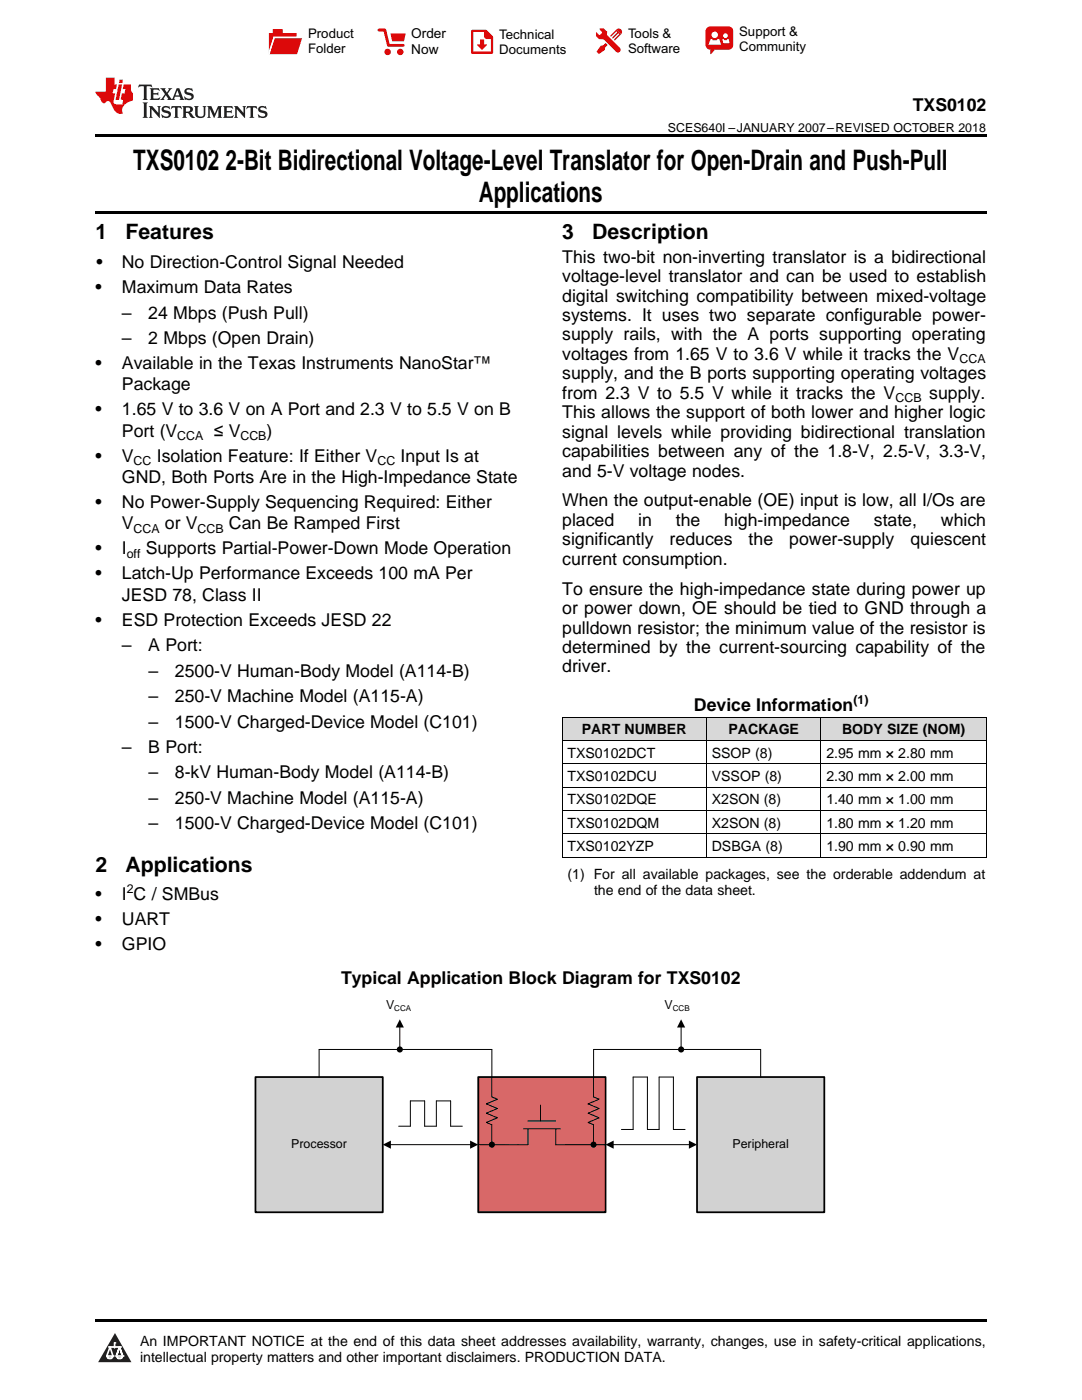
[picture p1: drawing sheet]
<svg xmlns="http://www.w3.org/2000/svg" width="216mm" height="279mm" viewBox="0 0 216 279" stroke-linecap="round" stroke-linejoin="round" font-family="sans-serif">
<defs><g id="words">
<g font-size="5.6">
<text x="26.6" y="33.9">TXS0102</text>
<text x="45" y="33.9">2-Bit Bidirectional Voltage-Level Translator for Open-Drain and Push-Pull</text>
<text x="95.5" y="40.2">Applications</text>
</g>
<g font-size="4.2">
<text x="19" y="47.8">1</text>
<text x="25" y="47.8">Features</text>
<text x="112.2" y="47.8">3</text>
<text x="118.2" y="47.8">Description</text>
<text x="19" y="174">2</text>
<text x="25" y="174">Applications</text>
</g>
<g font-size="3.5">
<text x="182.1" y="22.2">TXS0102</text>
<text x="19.2" y="53.5">•</text>
<text x="24.3" y="53.5">No Direction-Control Signal Needed</text>
<text x="112.2" y="52.4">This two-bit non-inverting translator is a bidirectional</text>
<text x="19" y="58.5">•</text>
<text x="24.3" y="58.5">Maximum Data Rates</text>
<text x="112.2" y="56.3">voltage-level translator and can be used to establish</text>
<text x="24.3" y="63.6">–</text>
<text x="29.6" y="63.6">24 Mbps (Push Pull)</text>
<text x="112.2" y="60.2">digital switching compatibility between mixed-voltage</text>
<text x="112.2" y="64.1">systems. It uses two separate configurable power-</text>
<text x="24.3" y="68.7">–</text>
<text x="29.6" y="68.7">2 Mbps (Open Drain)</text>
<text x="112.2" y="67.9">supply rails, with the A ports supporting operating</text>
<text x="112.2" y="71.8">voltages from 1.65 V to 3.6 V while it tracks the V</text>
<text x="19" y="73.7">•</text>
<text x="24.3" y="73.7">Available in the Texas Instruments NanoStar™</text>
<text x="24.3" y="77.9">Package</text>
<text x="112.2" y="75.7">supply, and the B ports supporting operating voltages</text>
<text x="19" y="82.9">•</text>
<text x="24.3" y="82.9">1.65 V to 3.6 V on A Port and 2.3 V to 5.5 V on B</text>
<text x="112.2" y="79.6">from 2.3 V to 5.5 V while it tracks the V</text>
<text x="112.2" y="83.5">This allows the support of both lower and higher logic</text>
<text x="185.4" y="79.6">supply.</text>
<text x="24.3" y="87.1">Port (V</text>
<text x="42.7" y="87.1">≤ V</text>
<text x="53.2" y="87.1">)</text>
<text x="112.2" y="87.3">signal levels while providing bidirectional translation</text>
<text x="19" y="92.1">•</text>
<text x="24.3" y="92.1">V</text>
<text x="31.3" y="92.1">Isolation Feature: If Either V</text>
<text x="79.9" y="92.1">Input Is at</text>
<text x="112.2" y="91.2">capabilities between any of the 1.8-V, 2.5-V, 3.3-V,</text>
<text x="112.2" y="95.1">and 5-V voltage nodes.</text>
<text x="19" y="101.4">•</text>
<text x="24.3" y="96.4">GND, Both Ports Are in the High-Impedance State</text>
<text x="24.3" y="101.4">No Power-Supply Sequencing Required: Either</text>
<text x="112.2" y="101.1">When the output-enable (OE) input is low, all I/Os are</text>
<text x="24.3" y="105.6">V</text>
<text x="32.9" y="105.6">or V</text>
<text x="45.7" y="105.6">Can Be Ramped First</text>
<text x="112.2" y="105">placed</text>
<text x="127.3" y="105">in</text>
<text x="134.8" y="105">the</text>
<text x="144.5" y="105">high-impedance</text>
<text x="174.4" y="105">state,</text>
<text x="187.7" y="105">which</text>
<text x="19" y="110.6">•</text>
<text x="24.3" y="110.6">I</text>
<text x="29.1" y="110.6">Supports Partial-Power-Down Mode Operation</text>
<text x="112.2" y="108.8">significantly</text>
<text x="112.2" y="112.7">current consumption.</text>
<text x="133.6" y="108.8">reduces</text>
<text x="149.4" y="108.8">the</text>
<text x="157.5" y="108.8">power-supply</text>
<text x="181.7" y="108.8">quiescent</text>
<text x="19" y="115.6">•</text>
<text x="24.3" y="115.6">Latch-Up Performance Exceeds 100 mA Per</text>
<text x="24.3" y="119.9">JESD 78, Class II</text>
<text x="112.2" y="118.7">To ensure the high-impedance state during power up</text>
<text x="19" y="124.9">•</text>
<text x="24.3" y="124.9">ESD Protection Exceeds JESD 22</text>
<text x="112.2" y="122.6">or power down, OE should be tied to GND through a</text>
<text x="24.3" y="130">–</text>
<text x="29.6" y="130">A Port:</text>
<text x="112.2" y="126.4">pulldown resistor; the minimum value of the resistor is</text>
<text x="112.2" y="130.3">determined by the current-sourcing capability of the</text>
<text x="29.6" y="135">–</text>
<text x="34.9" y="135">2500-V Human-Body Model (A114-B)</text>
<text x="112.2" y="134.2">driver.</text>
<text x="29.6" y="140.1">–</text>
<text x="34.9" y="140.1">250-V Machine Model (A115-A)</text>
<text x="138.5" y="141.9">Device Information</text>
<text x="29.6" y="145.2">–</text>
<text x="34.9" y="145.2">1500-V Charged-Device Model (C101)</text>
<text x="24.3" y="150.3">–</text>
<text x="29.6" y="150.3">B Port:</text>
<text x="29.6" y="155.4">–</text>
<text x="34.9" y="155.4">8-kV Human-Body Model (A114-B)</text>
<text x="29.6" y="160.4">–</text>
<text x="34.9" y="160.4">250-V Machine Model (A115-A)</text>
<text x="29.6" y="165.5">–</text>
<text x="34.9" y="165.5">1500-V Charged-Device Model (C101)</text>
<text x="19" y="179.7">•</text>
<text x="24.3" y="179.7">I C / SMBus</text>
<text x="19" y="184.7">•</text>
<text x="24.3" y="184.7">UART</text>
<text x="19" y="189.7">•</text>
<text x="24.3" y="189.7">GPIO</text>
<text x="68.1" y="196.4">Typical Application Block Diagram for TXS0102</text>
</g>
<g font-size="2.8">
<text x="116.1" y="146.6">PART NUMBER</text>
<text x="145.3" y="146.6">PACKAGE</text>
<text x="168" y="146.6">BODY SIZE (NOM)</text>
<text x="113.2" y="151.2">TXS0102DCT</text>
<text x="113.2" y="155.9">TXS0102DCU</text>
<text x="142" y="151.2">SSOP (8)</text>
<text x="142" y="155.9">VSSOP (8)</text>
<text x="164.9" y="151.2">2.95 mm × 2.80 mm</text>
<text x="164.9" y="155.9">2.30 mm × 2.00 mm</text>
<text x="113.2" y="160.5">TXS0102DQE</text>
<text x="142" y="160.5">X2SON (8)</text>
<text x="164.9" y="160.5">1.40 mm × 1.00 mm</text>
<text x="113.2" y="165.2">TXS0102DQM</text>
<text x="142" y="165.2">X2SON (8)</text>
<text x="164.9" y="165.2">1.80 mm × 1.20 mm</text>
<text x="113.2" y="169.9">TXS0102YZP</text>
<text x="142" y="169.9">DSBGA (8)</text>
<text x="164.9" y="169.9">1.90 mm × 0.90 mm</text>
<text x="113.2" y="175.4">(1) For all available packages, see the orderable addendum at</text>
<text x="118.5" y="178.5">the end of the data sheet.</text>
<text x="27.9" y="268.6">An IMPORTANT NOTICE at the end of this data sheet addresses availability, warranty, changes, use in safety-critical applications,</text>
<text x="27.9" y="271.8">intellectual property matters and other important disclaimers. PRODUCTION DATA.</text>
</g>
<g font-size="2.7">
<text x="82.1" y="7.7">Order</text>
<text x="82.1" y="10.7">Now</text>
</g>
<g font-size="2.6">
<text x="61.5" y="7.6">Product</text>
<text x="61.5" y="10.6">Folder</text>
<text x="99.6" y="7.8">Technical</text>
<text x="99.6" y="10.8">Documents</text>
<text x="125.3" y="7.6">Tools &amp;</text>
<text x="125.3" y="10.6">Software</text>
<text x="147.5" y="7.2">Support &amp;</text>
<text x="147.5" y="10.2">Community</text>
</g>
<g font-size="2.5">
<text x="133.3" y="26.3">SCES640I –JANUARY 2007–REVISED OCTOBER 2018</text>
<text x="191.5" y="72.5">CCA</text>
<text x="178.7" y="80.3">CCB</text>
<text x="35.4" y="87.8">CCA</text>
<text x="48" y="87.8">CCB</text>
<text x="26.7" y="92.9">CC</text>
<text x="75.3" y="92.9">CC</text>
<text x="26.7" y="106.3">CCA</text>
<text x="39.4" y="106.3">CCB</text>
<text x="25.3" y="111.3">off</text>
<text x="170.3" y="140.5">(1)</text>
<text x="25.3" y="178.3">2</text>
<text x="77" y="201.4">V</text>
<text x="132.6" y="201.4">V</text>
<text x="58.1" y="229.2">Processor</text>
<text x="146.2" y="229.2">Peripheral</text>
</g>
<g font-size="1.6">
<text x="78.7" y="201.7">CCA</text>
<text x="134.2" y="201.7">CCB</text>
</g>
</g></defs>
<g fill="#d8d8d8">
<path d="M112.2 143.2h28.8v4.6h-28.8z"/>
<path d="M141 143.2h22.8v4.6h-22.8z"/>
<path d="M163.8 143.2h33v4.6h-33z"/>
</g>
<path d="M22.9 266l3.3 5.9h-6.6z" fill="#231f20"/>
<path d="M21.3 270.6h1.2l-.3 .5h-.3a.53 .53 0 0 1-.6-.5z" fill-rule="evenodd" fill="#fff"/>
<path d="M21.3 270.6h1.2l-.3 .5h-.3a.53 .53 0 0 1-.6-.5z" fill="none" stroke="#231f20" stroke-width=".33"/>
<path d="M21.3 270.6l1.2 .1-.3 .4h-.5z" fill="none" stroke="#fff" stroke-width=".33"/>
<path d="M22.9 268.9h.1" fill="none" stroke="#fff" stroke-width=".33"/>
<path d="M22.9 268v.9z" fill="#fff"/>
<path d="M22.9 268v.9z" fill="none" stroke="#fff" stroke-width=".33"/>
<circle cx="22.9" cy="268" r=".16" fill="#fff"/>
<path d="M21.8 268.8h.1" fill="none" stroke="#fff" stroke-width=".33"/>
<path d="M21.8 268.8h2.2z" fill="#fff"/>
<path d="M21.8 268.8h2.2z" fill="none" stroke="#fff" stroke-width=".33"/>
<circle cx="24" cy="268.8" r=".16" fill="#fff"/>
<path d="M23.2 270.6h.1" fill="none" stroke="#fff" stroke-width=".33"/>
<path d="M23.8 268.8l-.6 1.8z" fill="#fff"/>
<path d="M23.8 268.8l-.6 1.8z" fill="none" stroke="#fff" stroke-width=".33"/>
<path d="M23.8 268.8l.7 1.8z" fill="#fff"/>
<path d="M23.8 268.8l.7 1.8z" fill="none" stroke="#fff" stroke-width=".33"/>
<path d="M24.4 270.6h.1" fill="none" stroke="#fff" stroke-width=".33"/>
<circle cx="21.3" cy="270.6" r=".16" fill="#fff"/>
<path d="M22 268.8l-.7 1.8z" fill="#fff"/>
<path d="M22 268.8l-.7 1.8z" fill="none" stroke="#fff" stroke-width=".33"/>
<path d="M22 268.8l.5 1.8z" fill="#fff"/>
<path d="M22 268.8l.5 1.8z" fill="none" stroke="#fff" stroke-width=".33"/>
<circle cx="22.5" cy="270.6" r=".16" fill="#fff"/>
<path d="M23.3 270.6h1.2a.63 .63 0 0 1-.6 .5 .63 .63 0 0 1-.6-.5z" fill-rule="evenodd" fill="#fff"/>
<path d="M23.3 270.6h1.2a.63 .63 0 0 1-.6 .5 .63 .63 0 0 1-.6-.5z" fill="none" stroke="#231f20" stroke-width=".33"/>
<path d="M23.3 270.6h1.2l-.4 .5h-.5z" fill="none" stroke="#fff" stroke-width=".33"/>
<path d="M23.2 270.6h.1" fill="none" stroke="#fff" stroke-width=".33"/>
<circle cx="24.5" cy="270.6" r=".16" fill="#fff"/>
<path d="M19 263.2h177.8v.5h-177.8z" fill="#000"/>
<path d="M51 214.9h25.4v27h-25.4z" fill-rule="evenodd" fill="#d2d2d2"/>
<path d="M51 214.9h25.4v27h-25.4z" fill="none" stroke="#000" stroke-width=".35"/>
<path d="M95.4 214.9h25.4v27h-25.4z" fill-rule="evenodd" fill="#d86868"/>
<path d="M95.4 214.9h25.4v27h-25.4z" fill="none" stroke="#000" stroke-width=".35"/>
<path d="M139.1 214.9h25.4v27h-25.4z" fill-rule="evenodd" fill="#d2d2d2"/>
<path d="M139.1 214.9h25.4v27h-25.4z" fill="none" stroke="#000" stroke-width=".35"/>
<g fill="none" stroke="#000" stroke-width=".2">
<path d="M112.2 157.1h84.6M112.2 152.5h84.6M112.2 147.8h84.6M112.2 143.1h84.6M112.2 143.2v27.9M140.9 143.2v27.9M163.8 143.2v27.9M196.8 143.2v27.9M112.2 171.1h84.6M112.2 166.4h84.6M112.2 161.8h84.6M63.7 214.9v-5.5h34.4v9.5l1.2 .5-2.3 .9 2.3 .9-2.3 1 2.3 .9-2.3 .9 1.1 .5v3.9h-.3"/>
<path d="M79.8 204.9v4.5M135.9 204.9v4.5M151.8 214.9v-5.5h-33.4v9.5l1.2 .5-2.3 .9 2.3 .9-2.3 1 2.3 .9-2.3 .9 1.1 .5v3.9M77.8 228.4h16.2M79.6 224.8h2.3v-5.1h2.8v5.1h2.4v-5.1h2.8v5.1h2.4M104.5 225.3h7.3M105.4 225.3v3.2l-10-.1M105.4 223.7h5.5M107.8 220.5v3.2M110.9 225.3v3.2h2M112.9 228.4h7.9M122.2 228.4h15.5"/>
<path d="M124 225.4h2.3v-10.5h2.9v10.5h2.3v-10.5h2.9v10.5h2.3"/>
</g>
<g fill="#000">
<path d="M79.8 203.4l.8 1.7h-1.6zM135.9 203.4l.8 1.7h-1.6zM76.4 228.4l1.6-.8v1.7zM93.8 227.6l1.6 .8-1.6 .9zM120.8 228.4l1.6-.8v1.7zM137.5 227.6l1.6 .8-1.6 .9z"/>
<circle cx="79.8" cy="209.4" r=".61"/>
<circle cx="135.9" cy="209.4" r=".61"/>
<circle cx="98.1" cy="228.4" r=".61"/>
<circle cx="118.4" cy="228.4" r=".61"/>
</g>
<path d="M19 26.8h177.8v.6h-177.8zM19 42.2h177.8v.6h-177.8z" fill="#000"/>
<path d="M27.7 16.9l-.1 .6 .6-.3h.5v.2v2.2l-.2 .4h1l-.2-.4v-2.2v-.2h.5l.6 .3-.2-.6zM29.9 17.6l.2 .4v1.6l-.2 .4h1.9l.1-.6a1.09 1.09 0 0 1-1.3 .1v-.6h.6l.4 .2v-.7l-.2 .2h-.8v-.6l.2-.1a1.01 1.01 0 0 1 1 .3l-.1-.6zM32 17.6l.9 1.2-1 1.2h.9l-.2-.3 .5-.7 .5 .7-.3 .3h1.7l-.2-.3 .1-.4h1l.1 .4-.2 .3h1l-.3-.4-.7-2h-.5l-1 2.2-.8-1.1 .9-1.1h-.9l.2 .2-.4 .7-.4-.7 .2-.2zM35.4 18l.4 1h-.8zM37 17.7a.66 .66 0 0 0-.2 .8 .66 .66 0 0 0 .6 .4l.7 .2 .1 .2a.8 .8 0 0 1-.7 .4 .8 .8 0 0 1-.7-.5l.1 .8 .2-.2a.94 .94 0 0 0 1.1 .1 .94 .94 0 0 0 .4-.9 1.48 1.48 0 0 0-1.3-.6v-.4a1.1 1.1 0 0 1 1.2 .2l-.2-.6-.2 .1-.5-.1zM28.5 20.4l.2 .4v2.3l-.2 .4h1l-.2-.4v-2.3l.2-.4zM29.7 21.2l.2 .4v1.5l-.2 .4h.8l-.3-.4 .1-1.3 1.6 1.8v-2l.2-.4h-.7l.2 .2v1.1l-1.2-1.3zM32.5 21.3a.66 .66 0 0 0-.2 .8 .66 .66 0 0 0 .6 .4l.6 .2 .2 .2a.8 .8 0 0 1-.8 .4 .8 .8 0 0 1-.7-.5l.2 .7 .2-.1a.94 .94 0 0 0 1 .1 .94 .94 0 0 0 .5-1 1.47 1.47 0 0 0-1.3-.6l-.1-.3a1.1 1.1 0 0 1 1.3 .2l-.2-.6-.2 .1-.5-.2zM34.3 21.2l-.2 .6a.64 .64 0 0 1 .8-.3v1.6l-.2 .4h1l-.3-.4 .1-1.6a.66 .66 0 0 1 .8 .3l-.2-.6zM36.3 21.2l.3 .4v1.5l-.3 .4h1l-.2-.2v-.7h.5l.1 .1a.8 .8 0 0 0 1.2 .7l-1-1a.62 .62 0 0 0 .6-.5 .62 .62 0 0 0-.6-.7zM37.1 21.5h.1a.48 .48 0 0 1 .6 0 .48 .48 0 0 1 .1 .6l-.2 .1-.6 .1zM38.7 21.2l.2 .2a2.29 2.29 0 0 0 .4 2 1.05 1.05 0 0 0 1.7-.7v-1.3l.2-.2h-.8l.2 .4v1.1a.61 .61 0 0 1-.6 .6 .61 .61 0 0 1-.6-.6v-1.1l.3-.4zM41.3 21.2l.3 .4v1.5l-.3 .4h.8l-.2-.4v-1.4l.8 1.9 .9-1.9v1.4l-.2 .4h.9l-.2-.4v-1.5l.2-.4h-.8l-.7 1.5-.6-1.5zM44.5 21.2l.2 .4v1.5l-.2 .4h1.9l.2-.6a1.1 1.1 0 0 1-1.4 .2v-.7h.6l.4 .2v-.6l-.2 .1-.8 .1v-.6l.2-.1a1.02 1.02 0 0 1 1.1 .2l-.2-.5zM46.7 21.2l.2 .4v1.5l-.2 .4h.8l-.3-.4 .1-1.3 1.6 1.8v-2l.2-.4h-.7l.2 .2v1.1l-1.2-1.3zM49.3 21.2l-.1 .6a.64 .64 0 0 1 .8-.3v1.6l-.3 .4h1l-.2-.4v-1.6a.66 .66 0 0 1 .8 .3l-.1-.6zM51.7 21.3a.66 .66 0 0 0-.2 .7 .66 .66 0 0 0 .7 .5l.6 .2 .1 .2a.8 .8 0 0 1-.7 .4 .8 .8 0 0 1-.7-.5l.1 .7 .2-.1a.94 .94 0 0 0 1.1 .1 .94 .94 0 0 0 .4-1 1.48 1.48 0 0 0-1.2-.6l-.1-.3a1.1 1.1 0 0 1 1.2 .2l-.2-.6-.1 .1-.6-.2z" fill="#231f20"/>
<path d="M21.1 15.5v2.8h-2v.4l.9 .9a.96 .96 0 0 0 1 1 .59 .59 0 0 1 .5-.4 .59 .59 0 0 1 .5 .3l.4 .8a1.61 1.61 0 0 0 2.1 1.3 1.63 1.63 0 0 1 1.1-2.2l.9-.3v-1.5a1.6 1.6 0 0 1-.4-1.7h-1.4l-.2 .9h.5l-.2 .8h-.5l-.2 1v.3h.5l-.2 .9h-.7a.74 .74 0 0 1-1-.6l.3-1.6h-.5l.2-.8h.5l.1-.9h-.4v-1.4zM23.7 16.9l-.7 3h.8l.6-3zM23.8 15.9l-.1 .7h.7l.2-.7z" fill="#ee1d23"/>
<g fill="#d60000">
<path d="M54.4 5.8h2v.8h2.8v4.2h-5.5v-4.2h.7z" fill-rule="evenodd"/>
<path d="M54.7 7.5h5.6l-1 3.3h-5.6z" fill-rule="evenodd"/>
</g>
<path d="M54.6 7.4h5.8l-.1 .1h-5.5l-1.1 3.3z" fill-rule="evenodd" fill="#fff"/>
<path d="M54.6 7.4h5.8l-.1 .1h-5.5l-1.1 3.3z" fill="none" stroke="#fff" stroke-width=".2"/>
<path d="M75.6 6h1.2l.7 3.1h3" fill="none" stroke="#d60000" stroke-width=".56"/>
<g fill="#d60000">
<path d="M77.9 6.7h3.1l-.4 1.5h-2.3z" fill-rule="evenodd"/>
<circle cx="77.3" cy="10.4" r=".64"/>
<circle cx="79.9" cy="10.4" r=".64"/>
</g>
<path d="M94.2 6.2h2.7l1.3 1.2v3.1h-4z" fill="none" stroke="#d60000" stroke-width=".44"/>
<g fill="#d60000">
<path d="M95.8 7.9h.8v1h.6l-1 1.1-1-1v-.1h.6z" fill-rule="evenodd"/>
<path d="M96.6 6.2h.3l1.3 1.2v.4h-1.3l-.3-.4z" fill-rule="evenodd"/>
<path d="M119.6 5.7h.9l.6 .6 .1 .7 2.5 2.5-.8 .8-2.3-2.3-1.1-.2-.6-.6v-.8l.7 .6 .5-.4v-.2l-.4-.5z" fill-rule="evenodd"/>
<path d="M119.9 9.1h.4l.5-.5 .4 .4-.5 .5v.4l-1.2 .9-.5-.5z" fill-rule="evenodd"/>
<path d="M123 5.9a.67 .67 0 0 1 .9 0 .67 .67 0 0 1 0 .9z" fill-rule="evenodd"/>
<path d="M123 5.9l.9 .9-1.2 1.2h-.2l.1-.2 .9-.9 .1-.2h-.3l-.9 1h-.2v-.2l.9-1 .1-.2h-.3l-.9 1h-.2v-.2z" fill-rule="evenodd"/>
<circle cx="123.3" cy="9.9" r=".54"/>
</g>
<path d="M121.1 6.3l-.1 .7" fill="none" stroke="#d60000" stroke-width=".2"/>
<g fill="#d60000">
<path d="M141.1 5.5l.6-.2h3.6a.95 .95 0 0 1 1 .9v2.8a.95 .95 0 0 1-1 .9h-3.6a.95 .95 0 0 1-.9-.9v-2.8z" fill-rule="evenodd"/>
<path d="M141.7 9.9h.9l-.7 .9h-.2z" fill-rule="evenodd"/>
</g>
<g fill="#fff">
<path d="M144.3 8.6h1.3z"/>
<path d="M141.8 7.8h.3l.1 .2h.8l.2-.2h.3l.4 1.1h-2.5z" fill-rule="evenodd"/>
<path d="M144.2 7.8h.2l.2 .2h.4l.2-.2h.2l.2 .8h-1.3z" fill-rule="evenodd"/>
<circle cx="142.6" cy="6.9" r=".65"/>
<circle cx="144.8" cy="7.1" r=".48"/>
</g>
<use href="#words"/>
</svg>
